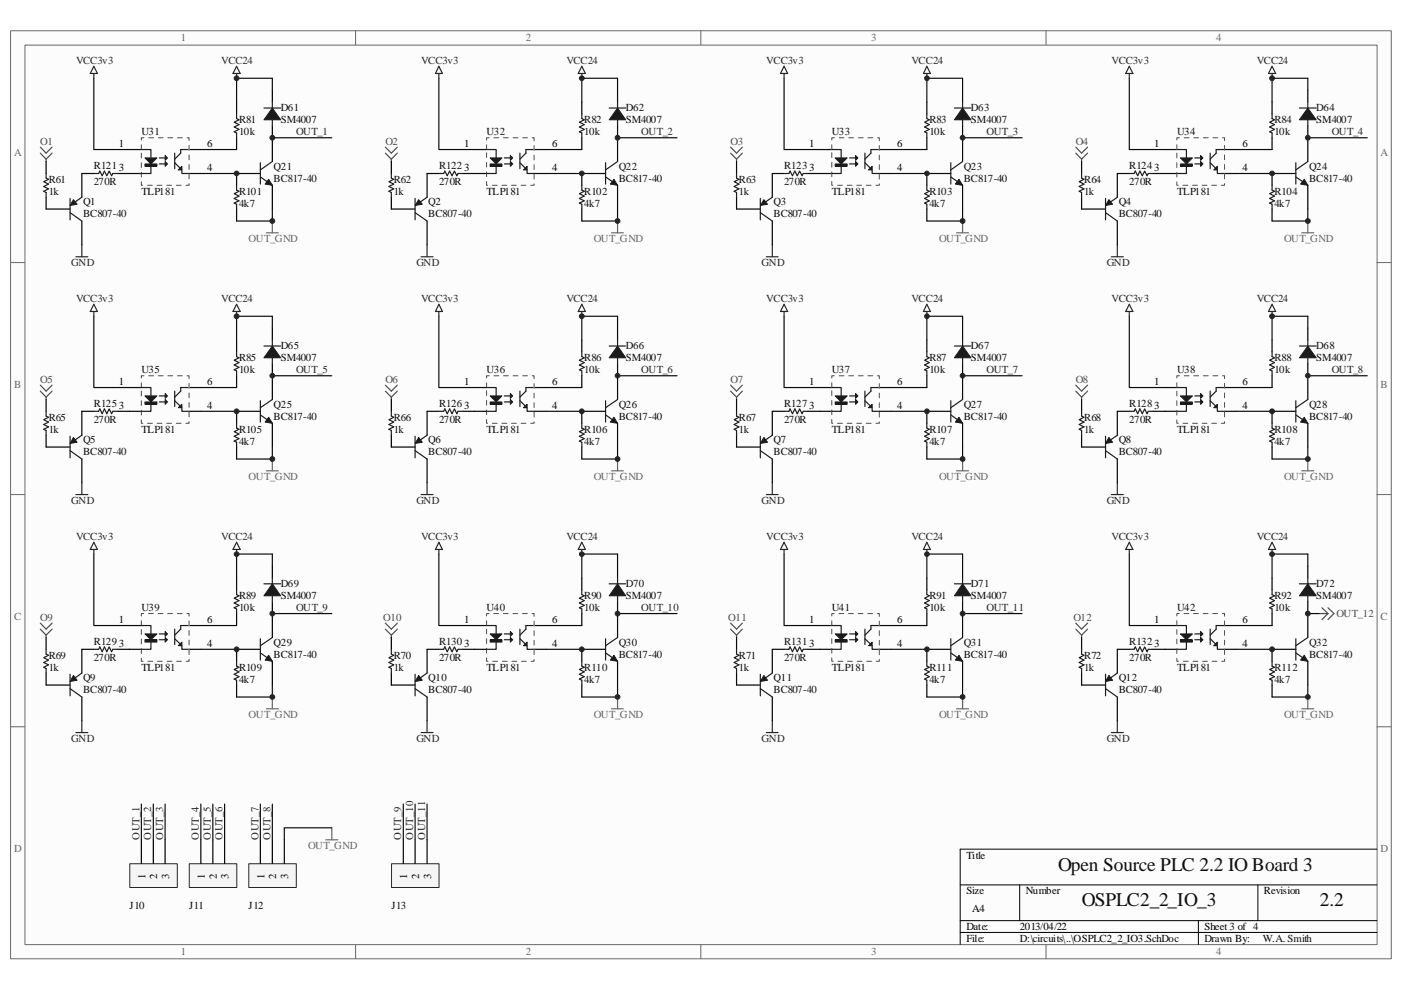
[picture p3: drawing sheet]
<svg xmlns="http://www.w3.org/2000/svg" width="297mm" height="210mm" viewBox="0 0 297 210" stroke-linecap="round" stroke-linejoin="round" font-family="sans-serif">
<defs><g id="words">
<g font-size="4.1" fill="#0e0e0e">
<text x="224.3" y="184.7">Open Source PLC 2.2 IO Board 3</text>
<text x="229.4" y="192.2">OSPLC2_2_IO_3</text>
<text x="279.8" y="192.2">2.2</text>
</g>
<g font-size="2.3" fill="#696969">
<text x="38.3" y="8.8">1</text>
<text x="111.5" y="8.8">2</text>
<text x="184.7" y="8.8">3</text>
<text x="257.8" y="8.8">4</text>
<text x="3" y="33">A</text>
<text x="292.7" y="33">A</text>
<text x="3" y="82.2">B</text>
<text x="292.7" y="82.2">B</text>
<text x="3" y="131.4">C</text>
<text x="292.7" y="131.4">C</text>
<text x="3" y="180.6">D</text>
<text x="292.7" y="180.6">D</text>
<text x="38.3" y="202.5">1</text>
<text x="111.5" y="202.5">2</text>
<text x="184.7" y="202.5">3</text>
<text x="257.8" y="202.5">4</text>
</g>
<g font-size="2.3" fill="#262626">
<text x="16.1" y="13.5">VCC3v3</text>
<text x="46.9" y="13.5">VCC24</text>
<text x="89.3" y="13.5">VCC3v3</text>
<text x="120.1" y="13.5">VCC24</text>
<text x="162.5" y="13.5">VCC3v3</text>
<text x="193.2" y="13.5">VCC24</text>
<text x="235.7" y="13.5">VCC3v3</text>
<text x="266.4" y="13.5">VCC24</text>
<text x="62.8" y="28.7">OUT_1</text>
<text x="136" y="28.7">OUT_2</text>
<text x="209.2" y="28.7">OUT_3</text>
<text x="282.4" y="28.7">OUT_4</text>
<text x="15.1" y="56.4">GND</text>
<text x="88.3" y="56.4">GND</text>
<text x="161.5" y="56.4">GND</text>
<text x="234.7" y="56.4">GND</text>
<text x="16.1" y="64">VCC3v3</text>
<text x="46.9" y="64">VCC24</text>
<text x="89.3" y="64">VCC3v3</text>
<text x="120.1" y="64">VCC24</text>
<text x="162.5" y="64">VCC3v3</text>
<text x="193.2" y="64">VCC24</text>
<text x="235.7" y="64">VCC3v3</text>
<text x="266.4" y="64">VCC24</text>
<text x="62.8" y="79.1">OUT_5</text>
<text x="136" y="79.1">OUT_6</text>
<text x="209.2" y="79.1">OUT_7</text>
<text x="282.4" y="79.1">OUT_8</text>
<text x="15.1" y="106.9">GND</text>
<text x="88.3" y="106.9">GND</text>
<text x="161.5" y="106.9">GND</text>
<text x="234.7" y="106.9">GND</text>
<text x="16.1" y="114.5">VCC3v3</text>
<text x="46.9" y="114.5">VCC24</text>
<text x="89.3" y="114.5">VCC3v3</text>
<text x="120.1" y="114.5">VCC24</text>
<text x="162.5" y="114.5">VCC3v3</text>
<text x="193.2" y="114.5">VCC24</text>
<text x="235.7" y="114.5">VCC3v3</text>
<text x="266.4" y="114.5">VCC24</text>
<text x="62.8" y="129.6">OUT_9</text>
<text x="136" y="129.6">OUT_10</text>
<text x="209.2" y="129.6">OUT_11</text>
<text x="15.1" y="157.4">GND</text>
<text x="88.3" y="157.4">GND</text>
<text x="161.5" y="157.4">GND</text>
<text x="234.7" y="157.4">GND</text>
<text x="29.5" y="178.1" transform="rotate(-90 29.5 178.1)">OUT_1</text>
<text x="32.1" y="178.1" transform="rotate(-90 32.1 178.1)">OUT_2</text>
<text x="34.6" y="178.1" transform="rotate(-90 34.6 178.1)">OUT_3</text>
<text x="42.2" y="178.1" transform="rotate(-90 42.2 178.1)">OUT_4</text>
<text x="44.7" y="178.1" transform="rotate(-90 44.7 178.1)">OUT_5</text>
<text x="47.2" y="178.1" transform="rotate(-90 47.2 178.1)">OUT_6</text>
<text x="54.8" y="178.1" transform="rotate(-90 54.8 178.1)">OUT_7</text>
<text x="57.3" y="178.1" transform="rotate(-90 57.3 178.1)">OUT_8</text>
<text x="85.1" y="178.1" transform="rotate(-90 85.1 178.1)">OUT_9</text>
<text x="87.6" y="178.1" transform="rotate(-90 87.6 178.1)">OUT_10</text>
<text x="90.1" y="178.1" transform="rotate(-90 90.1 178.1)">OUT_11</text>
</g>
<g font-size="2.3" fill="#0e0e0e">
<text x="59.5" y="23.6">D61</text>
<text x="132.7" y="23.6">D62</text>
<text x="205.9" y="23.6">D63</text>
<text x="279.1" y="23.6">D64</text>
<text x="30" y="28.7">U31</text>
<text x="50.7" y="28.7">10k</text>
<text x="50.7" y="26.2">R81</text>
<text x="59.5" y="26.2">SM4007</text>
<text x="103.2" y="28.7">U32</text>
<text x="123.9" y="28.7">10k</text>
<text x="123.9" y="26.2">R82</text>
<text x="132.7" y="26.2">SM4007</text>
<text x="176.4" y="28.7">U33</text>
<text x="197.1" y="28.7">10k</text>
<text x="197.1" y="26.2">R83</text>
<text x="205.9" y="26.2">SM4007</text>
<text x="249.6" y="28.7">U34</text>
<text x="270.3" y="28.7">10k</text>
<text x="270.3" y="26.2">R84</text>
<text x="279.1" y="26.2">SM4007</text>
<text x="19.9" y="35.7">R1213</text>
<text x="58" y="36">Q21</text>
<text x="93.1" y="35.7">R1223</text>
<text x="131.2" y="36">Q22</text>
<text x="166.3" y="35.7">R1233</text>
<text x="204.4" y="36">Q23</text>
<text x="239.4" y="35.7">R1243</text>
<text x="277.5" y="36">Q24</text>
<text x="10.3" y="41.3">1k</text>
<text x="10.3" y="38.8">R61</text>
<text x="19.9" y="39.3">270R</text>
<text x="30" y="41.3">TLP181</text>
<text x="50.7" y="41.3">R101</text>
<text x="58" y="38.5">BC817-40</text>
<text x="83.5" y="41.3">1k</text>
<text x="83.5" y="38.8">R62</text>
<text x="93.1" y="39.3">270R</text>
<text x="103.2" y="41.3">TLP181</text>
<text x="123.9" y="41.3">R102</text>
<text x="131.2" y="38.5">BC817-40</text>
<text x="156.7" y="41.3">1k</text>
<text x="156.7" y="38.8">R63</text>
<text x="166.3" y="39.3">270R</text>
<text x="176.4" y="41.3">TLP181</text>
<text x="197.1" y="41.3">R103</text>
<text x="204.4" y="38.5">BC817-40</text>
<text x="229.9" y="41.3">1k</text>
<text x="229.9" y="38.8">R64</text>
<text x="239.4" y="39.3">270R</text>
<text x="249.6" y="41.3">TLP181</text>
<text x="270.3" y="41.3">R104</text>
<text x="277.5" y="38.5">BC817-40</text>
<text x="17.6" y="46.1">BC807-40</text>
<text x="17.6" y="43.6">Q1</text>
<text x="50.7" y="43.8">4k7</text>
<text x="90.8" y="46.1">BC807-40</text>
<text x="90.8" y="43.6">Q2</text>
<text x="123.9" y="43.8">4k7</text>
<text x="164" y="46.1">BC807-40</text>
<text x="164" y="43.6">Q3</text>
<text x="197.1" y="43.8">4k7</text>
<text x="237.2" y="46.1">BC807-40</text>
<text x="237.2" y="43.6">Q4</text>
<text x="270.3" y="43.8">4k7</text>
<text x="50.7" y="76.6">R85</text>
<text x="59.5" y="76.6">SM4007</text>
<text x="59.5" y="74.1">D65</text>
<text x="123.9" y="76.6">R86</text>
<text x="132.7" y="76.6">SM4007</text>
<text x="132.7" y="74.1">D66</text>
<text x="197.1" y="76.6">R87</text>
<text x="205.9" y="76.6">SM4007</text>
<text x="205.9" y="74.1">D67</text>
<text x="270.3" y="76.6">R88</text>
<text x="279.1" y="76.6">SM4007</text>
<text x="279.1" y="74.1">D68</text>
<text x="30" y="79.1">U35</text>
<text x="50.7" y="79.1">10k</text>
<text x="103.2" y="79.1">U36</text>
<text x="123.9" y="79.1">10k</text>
<text x="176.4" y="79.1">U37</text>
<text x="197.1" y="79.1">10k</text>
<text x="249.6" y="79.1">U38</text>
<text x="270.3" y="79.1">10k</text>
<text x="10.3" y="89.2">R65</text>
<text x="19.9" y="89.7">270R</text>
<text x="19.9" y="86.2">R1253</text>
<text x="58" y="89">BC817-40</text>
<text x="58" y="86.4">Q25</text>
<text x="83.5" y="89.2">R66</text>
<text x="93.1" y="89.7">270R</text>
<text x="93.1" y="86.2">R1263</text>
<text x="131.2" y="89">BC817-40</text>
<text x="131.2" y="86.4">Q26</text>
<text x="156.7" y="89.2">R67</text>
<text x="166.3" y="89.7">270R</text>
<text x="166.3" y="86.2">R1273</text>
<text x="204.4" y="89">BC817-40</text>
<text x="204.4" y="86.4">Q27</text>
<text x="229.9" y="89.2">R68</text>
<text x="239.4" y="89.7">270R</text>
<text x="239.4" y="86.2">R1283</text>
<text x="277.5" y="89">BC817-40</text>
<text x="277.5" y="86.4">Q28</text>
<text x="10.3" y="91.7">1k</text>
<text x="17.6" y="94">Q5</text>
<text x="30" y="91.7">TLP181</text>
<text x="50.7" y="94.3">4k7</text>
<text x="50.7" y="91.7">R105</text>
<text x="83.5" y="91.7">1k</text>
<text x="90.8" y="94">Q6</text>
<text x="103.2" y="91.7">TLP181</text>
<text x="123.9" y="94.3">4k7</text>
<text x="123.9" y="91.7">R106</text>
<text x="156.7" y="91.7">1k</text>
<text x="164" y="94">Q7</text>
<text x="176.4" y="91.7">TLP181</text>
<text x="197.1" y="94.3">4k7</text>
<text x="197.1" y="91.7">R107</text>
<text x="229.9" y="91.7">1k</text>
<text x="237.2" y="94">Q8</text>
<text x="249.6" y="91.7">TLP181</text>
<text x="270.3" y="94.3">4k7</text>
<text x="270.3" y="91.7">R108</text>
<text x="17.6" y="96.6">BC807-40</text>
<text x="90.8" y="96.6">BC807-40</text>
<text x="164" y="96.6">BC807-40</text>
<text x="237.2" y="96.6">BC807-40</text>
<text x="59.5" y="124.5">D69</text>
<text x="132.7" y="124.5">D70</text>
<text x="205.9" y="124.5">D71</text>
<text x="279.1" y="124.5">D72</text>
<text x="30" y="129.6">U39</text>
<text x="50.7" y="129.6">10k</text>
<text x="50.7" y="127.1">R89</text>
<text x="59.5" y="127.1">SM4007</text>
<text x="103.2" y="129.6">U40</text>
<text x="123.9" y="129.6">10k</text>
<text x="123.9" y="127.1">R90</text>
<text x="132.7" y="127.1">SM4007</text>
<text x="176.4" y="129.6">U41</text>
<text x="197.1" y="129.6">10k</text>
<text x="197.1" y="127.1">R91</text>
<text x="205.9" y="127.1">SM4007</text>
<text x="249.6" y="129.6">U42</text>
<text x="270.3" y="129.6">10k</text>
<text x="270.3" y="127.1">R92</text>
<text x="279.1" y="127.1">SM4007</text>
<text x="19.9" y="136.7">R1293</text>
<text x="58" y="136.9">Q29</text>
<text x="93.1" y="136.7">R1303</text>
<text x="131.2" y="136.9">Q30</text>
<text x="166.3" y="136.7">R1313</text>
<text x="204.4" y="136.9">Q31</text>
<text x="239.4" y="136.7">R1323</text>
<text x="277.5" y="136.9">Q32</text>
<text x="10.3" y="142.2">1k</text>
<text x="10.3" y="139.7">R69</text>
<text x="19.9" y="140.2">270R</text>
<text x="30" y="142.2">TLP181</text>
<text x="50.7" y="142.2">R109</text>
<text x="58" y="139.4">BC817-40</text>
<text x="83.5" y="142.2">1k</text>
<text x="83.5" y="139.7">R70</text>
<text x="93.1" y="140.2">270R</text>
<text x="103.2" y="142.2">TLP181</text>
<text x="123.9" y="142.2">R110</text>
<text x="131.2" y="139.4">BC817-40</text>
<text x="156.7" y="142.2">1k</text>
<text x="156.7" y="139.7">R71</text>
<text x="166.3" y="140.2">270R</text>
<text x="176.4" y="142.2">TLP181</text>
<text x="197.1" y="142.2">R111</text>
<text x="204.4" y="139.4">BC817-40</text>
<text x="229.9" y="142.2">1k</text>
<text x="229.9" y="139.7">R72</text>
<text x="239.4" y="140.2">270R</text>
<text x="249.6" y="142.2">TLP181</text>
<text x="270.3" y="142.2">R112</text>
<text x="277.5" y="139.4">BC817-40</text>
<text x="17.6" y="147">BC807-40</text>
<text x="17.6" y="144.5">Q9</text>
<text x="50.7" y="144.7">4k7</text>
<text x="90.8" y="147">BC807-40</text>
<text x="90.8" y="144.5">Q10</text>
<text x="123.9" y="144.7">4k7</text>
<text x="164" y="147">BC807-40</text>
<text x="164" y="144.5">Q11</text>
<text x="197.1" y="144.7">4k7</text>
<text x="237.2" y="147">BC807-40</text>
<text x="237.2" y="144.5">Q12</text>
<text x="270.3" y="144.7">4k7</text>
<text x="27.5" y="192.7">J10</text>
<text x="40.1" y="192.7">J11</text>
<text x="52.7" y="192.7">J12</text>
<text x="83" y="192.7">J13</text>
<text x="267.7" y="199.7">W.A. Smith</text>
</g>
<g font-size="2.3" fill="#4c4c4c">
<text x="8.5" y="30.7">O1</text>
<text x="81.7" y="30.7">O2</text>
<text x="154.9" y="30.7">O3</text>
<text x="228.1" y="30.7">O4</text>
<text x="8.5" y="81.2">O5</text>
<text x="81.7" y="81.2">O6</text>
<text x="154.9" y="81.2">O7</text>
<text x="228.1" y="81.2">O8</text>
<text x="8.5" y="131.6">O9</text>
<text x="81.2" y="131.6">O10</text>
<text x="154.4" y="131.6">O11</text>
<text x="227.6" y="131.6">O12</text>
<text x="283.3" y="130.9">OUT_12</text>
</g>
<g font-size="2.3">
<text x="25.2" y="31.2">1</text>
<text x="43.9" y="31.2">6</text>
<text x="98.4" y="31.2">1</text>
<text x="117" y="31.2">6</text>
<text x="171.6" y="31.2">1</text>
<text x="190.2" y="31.2">6</text>
<text x="244.7" y="31.2">1</text>
<text x="263.4" y="31.2">6</text>
<text x="43.9" y="36.2">4</text>
<text x="117" y="36.2">4</text>
<text x="190.2" y="36.2">4</text>
<text x="263.4" y="36.2">4</text>
<text x="25.2" y="81.7">1</text>
<text x="43.9" y="81.7">6</text>
<text x="98.4" y="81.7">1</text>
<text x="117" y="81.7">6</text>
<text x="171.6" y="81.7">1</text>
<text x="190.2" y="81.7">6</text>
<text x="244.7" y="81.7">1</text>
<text x="263.4" y="81.7">6</text>
<text x="43.9" y="86.7">4</text>
<text x="117" y="86.7">4</text>
<text x="190.2" y="86.7">4</text>
<text x="263.4" y="86.7">4</text>
<text x="25.2" y="132.1">1</text>
<text x="43.9" y="137.2">4</text>
<text x="43.9" y="132.1">6</text>
<text x="98.4" y="132.1">1</text>
<text x="117" y="137.2">4</text>
<text x="117" y="132.1">6</text>
<text x="171.6" y="132.1">1</text>
<text x="190.2" y="137.2">4</text>
<text x="190.2" y="132.1">6</text>
<text x="244.7" y="132.1">1</text>
<text x="263.4" y="137.2">4</text>
<text x="263.4" y="132.1">6</text>
<text x="204.9" y="182.1">Title</text>
<text x="30.8" y="186.4" transform="rotate(-90 30.8 186.4)">1</text>
<text x="33.4" y="186.4" transform="rotate(-90 33.4 186.4)">2</text>
<text x="35.9" y="186.4" transform="rotate(-90 35.9 186.4)">3</text>
<text x="43.4" y="186.4" transform="rotate(-90 43.4 186.4)">1</text>
<text x="46" y="186.4" transform="rotate(-90 46 186.4)">2</text>
<text x="48.5" y="186.4" transform="rotate(-90 48.5 186.4)">3</text>
<text x="56" y="186.4" transform="rotate(-90 56 186.4)">1</text>
<text x="58.6" y="186.4" transform="rotate(-90 58.6 186.4)">2</text>
<text x="61.1" y="186.4" transform="rotate(-90 61.1 186.4)">3</text>
<text x="86.3" y="186.4" transform="rotate(-90 86.3 186.4)">1</text>
<text x="88.9" y="186.4" transform="rotate(-90 88.9 186.4)">2</text>
<text x="91.4" y="186.4" transform="rotate(-90 91.4 186.4)">3</text>
<text x="204.9" y="189.7">Size</text>
<text x="217.5" y="189.7">Number</text>
<text x="268" y="189.7">Revision</text>
<text x="204.9" y="197.2">Date:</text>
<text x="206.1" y="193.4">A4</text>
<text x="216.2" y="197.2">2013/04/22</text>
<text x="255.4" y="197.2">Sheet3 of 4</text>
<text x="204.9" y="199.7">File:</text>
<text x="216.2" y="199.7">D:\circuits\..\OSPLC2_2_IO3.SchDoc</text>
<text x="255.4" y="199.7">Drawn By:</text>
</g>
<g font-size="2.3" fill="#686868">
<text x="52.7" y="51.4">OUT_GND</text>
<text x="125.9" y="51.4">OUT_GND</text>
<text x="199.1" y="51.4">OUT_GND</text>
<text x="272.2" y="51.4">OUT_GND</text>
<text x="52.7" y="101.9">OUT_GND</text>
<text x="125.9" y="101.9">OUT_GND</text>
<text x="199.1" y="101.9">OUT_GND</text>
<text x="272.2" y="101.9">OUT_GND</text>
<text x="52.7" y="152.3">OUT_GND</text>
<text x="125.9" y="152.3">OUT_GND</text>
<text x="199.1" y="152.3">OUT_GND</text>
<text x="272.2" y="152.3">OUT_GND</text>
<text x="65.3" y="180">OUT_GND</text>
</g>
</g></defs>
<path d="M2.3 6.6h292.7v196.7h-292.7z" fill="#fcfcfc"/>
<path d="M2.2 6.5h292.8v196.8h-292.8z" fill="none" stroke="#6a6a6a" stroke-width=".21"/>
<path d="M5.3 9.6h286.7v190.7h-286.7z" fill="#fcfcfc"/>
<g fill="none" stroke="#6a6a6a" stroke-width=".21">
<path d="M5.3 9.6h286.7v190.7h-286.7zM75.4 6.5v3M148.6 6.5v3M221.8 6.5v3M2.2 55.7h3M291.9 55.7h3M2.2 104.9h3M291.9 104.9h3M2.2 154.1h3M291.9 154.1h3M75.4 200.2v3.1M148.6 200.2v3.1"/>
<path d="M221.8 200.2v3.1"/>
</g>
<path d="M203.6 187.6h88.3M203.6 195.2h88.3M203.6 197.7h88.3M216.2 187.6v7.6M254.1 195.2v5M266.7 187.6v7.6M291.9 180h-88.3v20.2" fill="none" stroke="#000" stroke-width=".21"/>
<path d="M50.2 36.8h5M57.7 29.2v5M57.7 39.3v5" fill="none" stroke="#000" stroke-width=".25"/>
<path d="M55.2 37.5l2.5 1.8M55.2 34.5v4.5M57.7 34.2l-2.5 1.8" fill="none" stroke="#1c1c1c" stroke-width=".25"/>
<path d="M57 38l.7 1.3-1.5-.3z" fill="#1c1c1c"/>
<path d="M57 38l.7 1.3-1.5-.3z" fill="none" stroke="#1c1c1c" stroke-width=".21"/>
<path d="M27.5 31.7h2.5M27.5 36.8h2.5M40.1 31.7h2.5M40.1 36.8h2.5" fill="none" stroke="#000" stroke-width=".25"/>
<path d="M30.7 33.5h2.6l-1.3 1.3z" fill="#1c1c1c"/>
<path d="M30.7 33.5h2.6l-1.3 1.3z" fill="none" stroke="#1c1c1c" stroke-width=".21"/>
<path d="M30.7 34.8h2.6v.5h-2.6z" fill-rule="evenodd" fill="#1c1c1c"/>
<path d="M30.7 34.8h2.6v.5h-2.6z" fill="none" stroke="#1c1c1c" stroke-width=".21"/>
<path d="M33.8 33.5h1.2M33.8 34.8h1.2" fill="none" stroke="#1c1c1c" stroke-width=".25"/>
<path d="M35 33l.5 .5-.5 .5z" fill="#1c1c1c"/>
<path d="M35 33l.5 .5-.5 .5z" fill="none" stroke="#1c1c1c" stroke-width=".21"/>
<path d="M35 34.2l.5 .6-.5 .5z" fill="#1c1c1c"/>
<path d="M35 34.2l.5 .6-.5 .5z" fill="none" stroke="#1c1c1c" stroke-width=".21"/>
<path d="M37 32.5v3.3M37 34.5l1.3 1.3M38.3 32.5l-1.3 1.2" fill="none" stroke="#1c1c1c" stroke-width=".25"/>
<path d="M37.8 36l.8-.7v.7z" fill="#1c1c1c"/>
<path d="M37.8 36l.8-.7v.7z" fill="none" stroke="#1c1c1c" stroke-width=".21"/>
<path d="M19.9 36.8h1l.3-.5 .5 1 .4-1 .5 1 .6-1 .5 1 .2-.5h1M30 31.7h2v1.8M32 35.3v1.5h-2M38.6 36v.8h1.5M40.1 31.7h-1.8v.8M50.2 24.2v.9l.5 .3-1 .5 1 .5-1 .5 1 .5-1 .5 .5 .3v1M50.2 39.3v1l.5 .3-1 .5 1 .5-1 .5 1 .5-1 .5 .5 .2v1" fill="none" stroke="#1c1c1c" stroke-width=".25"/>
<path d="M30 31.7v-2.5h10.1v10.1h-10.1v-7.6" fill="none" stroke="#fcfcfc" stroke-width=".21" stroke-dasharray="1 1 1 1 1 1 1 1"/>
<path d="M30 31.7v-2.5h10.1v10.1h-10.1v-7.6" fill="none" stroke="#4c4c4c" stroke-width=".21" stroke-dasharray="1 1 1 1 1 1 1 1"/>
<path d="M19.9 16.6v15.1h7.6M57.7 19.1v-2.5h-7.5v5M42.6 36.8h7.6M42.6 31.7h7.6M57.7 29.2h12.7M57.7 44.3v2.6h-7.5" fill="none" stroke="#0e0e0e" stroke-width=".25"/>
<path d="M19.9 14.1l.8 1.5h-1.6zM19.9 15.6v1M50.2 14.1l.7 1.5h-1.5zM50.2 15.6v1" fill="none" stroke="#262626" stroke-width=".25"/>
<path d="M56.5 49.4h2.5M57.7 46.9v2.5" fill="none" stroke="#686868" stroke-width=".25"/>
<path d="M17.4 36.8h2.5M24.9 36.8h2.6M50.2 21.6v2.6M50.2 29.2v2.5M50.2 36.8v2.5M50.2 44.3v2.6" fill="none" stroke="#000" stroke-width=".25"/>
<path d="M27.6 183.2h10v5h-10z" fill="#f5f5f5"/>
<path d="M27.5 183.1h10.1v5.1h-10.1z" fill="none" stroke="#262626" stroke-width=".21"/>
<path d="M30 178.1v5M32.5 178.1v5M35 178.1v5" fill="none" stroke="#000" stroke-width=".25"/>
<path d="M40.2 183.2h10v5h-10z" fill="#f5f5f5"/>
<path d="M40.1 183.1h10.1v5.1h-10.1z" fill="none" stroke="#262626" stroke-width=".21"/>
<path d="M42.6 178.1v5M45.1 178.1v5M47.6 178.1v5" fill="none" stroke="#000" stroke-width=".25"/>
<path d="M52.8 183.2h10v5h-10z" fill="#f5f5f5"/>
<path d="M52.7 183.1h10.1v5.1h-10.1z" fill="none" stroke="#262626" stroke-width=".21"/>
<path d="M57.7 19.1v2.5M57.7 26.7v2.5M55.2 178.1v5M57.7 178.1v5M60.3 178.1v5" fill="none" stroke="#000" stroke-width=".25"/>
<path d="M69.1 178.1h2.5M70.4 175.5v2.6" fill="none" stroke="#686868" stroke-width=".25"/>
<path d="M30 170.5v7.6M32.5 170.5v7.6M35 170.5v7.6M42.6 170.5v7.6M45.1 170.5v7.6M47.6 170.5v7.6M55.2 170.5v7.6M57.7 170.5v7.6M70.4 175.5h-10.1v2.6" fill="none" stroke="#0e0e0e" stroke-width=".25"/>
<path d="M16.1 54.4h2.5M17.4 51.9v2.5" fill="none" stroke="#262626" stroke-width=".25"/>
<path d="M56 22.9h3.5" fill="none" stroke="#1c1c1c" stroke-width=".25"/>
<path d="M57.7 22.9l1.8 2.5h-3.5z" fill="#1c1c1c"/>
<path d="M57.7 22.9l1.8 2.5h-3.5z" fill="none" stroke="#1c1c1c" stroke-width=".21"/>
<path d="M57.7 21.6v1.3M57.7 25.4v1.3M14.9 42.1v4.5M14.9 45.1l2.5 1.8M17.4 41.8l-1.8 1.3" fill="none" stroke="#1c1c1c" stroke-width=".25"/>
<path d="M17.4 36.8v5M9.8 44.3h5.1M17.4 46.9v5" fill="none" stroke="#000" stroke-width=".25"/>
<path d="M15.6 42.3l.7 1-1.4 .3z" fill="#1c1c1c"/>
<path d="M15.6 42.3l.7 1-1.4 .3z" fill="none" stroke="#1c1c1c" stroke-width=".21"/>
<circle cx="57.7" cy="46.9" r=".51" fill="#262626"/>
<circle cx="57.7" cy="46.9" r=".51" fill="none" stroke="#262626" stroke-width=".21"/>
<circle cx="50.2" cy="16.6" r=".51" fill="#262626"/>
<circle cx="50.2" cy="16.6" r=".51" fill="none" stroke="#262626" stroke-width=".21"/>
<path d="M123.4 36.8h5M130.9 29.2v5M130.9 39.3v5" fill="none" stroke="#000" stroke-width=".25"/>
<path d="M128.4 37.5l2.5 1.8M128.4 34.5v4.5M130.9 34.2l-2.5 1.8" fill="none" stroke="#1c1c1c" stroke-width=".25"/>
<path d="M130.2 38l.7 1.3-1.5-.3z" fill="#1c1c1c"/>
<path d="M130.2 38l.7 1.3-1.5-.3z" fill="none" stroke="#1c1c1c" stroke-width=".21"/>
<path d="M100.6 31.7h2.6M100.6 36.8h2.6M113.2 31.7h2.6M113.2 36.8h2.6" fill="none" stroke="#000" stroke-width=".25"/>
<path d="M103.9 33.5h2.5l-1.2 1.3z" fill="#1c1c1c"/>
<path d="M103.9 33.5h2.5l-1.2 1.3z" fill="none" stroke="#1c1c1c" stroke-width=".21"/>
<path d="M103.9 34.8h2.5v.5h-2.5z" fill-rule="evenodd" fill="#1c1c1c"/>
<path d="M103.9 34.8h2.5v.5h-2.5z" fill="none" stroke="#1c1c1c" stroke-width=".21"/>
<path d="M106.9 33.5h1.3M106.9 34.8h1.3" fill="none" stroke="#1c1c1c" stroke-width=".25"/>
<path d="M108.2 33l.5 .5-.5 .5z" fill="#1c1c1c"/>
<path d="M108.2 33l.5 .5-.5 .5z" fill="none" stroke="#1c1c1c" stroke-width=".21"/>
<path d="M108.2 34.2l.5 .6-.5 .5z" fill="#1c1c1c"/>
<path d="M108.2 34.2l.5 .6-.5 .5z" fill="none" stroke="#1c1c1c" stroke-width=".21"/>
<path d="M110.2 32.5v3.3M110.2 34.5l1.3 1.3M111.5 32.5l-1.3 1.2" fill="none" stroke="#1c1c1c" stroke-width=".25"/>
<path d="M111 36l.8-.7v.7z" fill="#1c1c1c"/>
<path d="M111 36l.8-.7v.7z" fill="none" stroke="#1c1c1c" stroke-width=".21"/>
<path d="M93 36.8h1.1l.2-.5 .5 1 .5-1 .5 1 .5-1 .6 1 .2-.5h1M103.2 31.7h2v1.8M105.2 35.3v1.5h-2M111.8 36v.8h1.4M113.2 31.7h-1.7v.8M123.4 24.2v.9l.5 .3-1.1 .5 1.1 .5-1.1 .5 1.1 .5-1.1 .5 .6 .3v1M123.4 39.3v1l.5 .3-1.1 .5 1.1 .5-1.1 .5 1.1 .5-1.1 .5 .6 .2v1M129.2 22.9h3.5" fill="none" stroke="#1c1c1c" stroke-width=".25"/>
<path d="M103.2 31.7v-2.5h10v10.1h-10v-7.6" fill="none" stroke="#fcfcfc" stroke-width=".21" stroke-dasharray="1 1 1 1 1 1 1 1"/>
<path d="M103.2 31.7v-2.5h10v10.1h-10v-7.6" fill="none" stroke="#4c4c4c" stroke-width=".21" stroke-dasharray="1 1 1 1 1 1 1 1"/>
<path d="M93 16.6v15.1h7.6M130.9 19.1v-2.5h-7.5v5M115.8 36.8h7.6M115.8 31.7h7.6M130.9 29.2h12.6M130.9 44.3v2.6h-7.5" fill="none" stroke="#0e0e0e" stroke-width=".25"/>
<path d="M93 14.1l.8 1.5h-1.5zM93 15.6v1M123.4 14.1l.7 1.5h-1.5zM123.4 15.6v1M89.3 54.4h2.5M90.5 51.9v2.5" fill="none" stroke="#262626" stroke-width=".25"/>
<path d="M129.7 49.4h2.5M130.9 46.9v2.5" fill="none" stroke="#686868" stroke-width=".25"/>
<path d="M130.9 19.1v2.5M90.5 36.8h2.5M98.1 36.8h2.5M123.4 21.6v2.6M123.4 29.2v2.5M123.4 36.8v2.5M130.9 26.7v2.5M123.4 44.3v2.6" fill="none" stroke="#000" stroke-width=".25"/>
<path d="M130.9 22.9l1.8 2.5h-3.5z" fill="#1c1c1c"/>
<path d="M130.9 22.9l1.8 2.5h-3.5z" fill="none" stroke="#1c1c1c" stroke-width=".21"/>
<path d="M130.9 21.6v1.3M130.9 25.4v1.3M88 42.1v4.5M88 45.1l2.5 1.8M90.5 41.8l-1.7 1.3" fill="none" stroke="#1c1c1c" stroke-width=".25"/>
<path d="M90.5 36.8v5M83 44.3h5M90.5 46.9v5" fill="none" stroke="#000" stroke-width=".25"/>
<path d="M88.8 42.3l.7 1-1.5 .3z" fill="#1c1c1c"/>
<path d="M88.8 42.3l.7 1-1.5 .3z" fill="none" stroke="#1c1c1c" stroke-width=".21"/>
<path d="M196.5 36.8h5.1M204.1 29.2v5M204.1 39.3v5" fill="none" stroke="#000" stroke-width=".25"/>
<path d="M201.6 37.5l2.5 1.8M201.6 34.5v4.5M204.1 34.2l-2.5 1.8" fill="none" stroke="#1c1c1c" stroke-width=".25"/>
<path d="M203.3 38l.8 1.3-1.5-.3z" fill="#1c1c1c"/>
<path d="M203.3 38l.8 1.3-1.5-.3z" fill="none" stroke="#1c1c1c" stroke-width=".21"/>
<path d="M173.8 31.7h2.6M173.8 36.8h2.6M186.4 31.7h2.6M186.4 36.8h2.6" fill="none" stroke="#000" stroke-width=".25"/>
<path d="M177.1 33.5h2.5l-1.3 1.3z" fill="#1c1c1c"/>
<path d="M177.1 33.5h2.5l-1.3 1.3z" fill="none" stroke="#1c1c1c" stroke-width=".21"/>
<path d="M177.1 34.8h2.5v.5h-2.5z" fill-rule="evenodd" fill="#1c1c1c"/>
<path d="M177.1 34.8h2.5v.5h-2.5z" fill="none" stroke="#1c1c1c" stroke-width=".21"/>
<path d="M180.1 33.5h1.3M180.1 34.8h1.3" fill="none" stroke="#1c1c1c" stroke-width=".25"/>
<path d="M181.4 33l.5 .5-.5 .5z" fill="#1c1c1c"/>
<path d="M181.4 33l.5 .5-.5 .5z" fill="none" stroke="#1c1c1c" stroke-width=".21"/>
<path d="M181.4 34.2l.5 .6-.5 .5z" fill="#1c1c1c"/>
<path d="M181.4 34.2l.5 .6-.5 .5z" fill="none" stroke="#1c1c1c" stroke-width=".21"/>
<path d="M183.4 32.5v3.3M183.4 34.5l1.3 1.3M184.7 32.5l-1.3 1.2" fill="none" stroke="#1c1c1c" stroke-width=".25"/>
<path d="M184.1 36l.8-.7v.7z" fill="#1c1c1c"/>
<path d="M184.1 36l.8-.7v.7z" fill="none" stroke="#1c1c1c" stroke-width=".21"/>
<path d="M166.2 36.8h1.1l.2-.5 .5 1 .5-1 .5 1 .5-1 .5 1 .3-.5h1M176.4 31.7h1.9v1.8M178.3 35.3v1.5h-1.9M184.9 36v.8h1.5M186.4 31.7h-1.7v.8M196.5 24.2v.9l.5 .3-1 .5 1 .5-1 .5 1 .5-1 .5 .5 .3v1M196.5 39.3v1l.5 .3-1 .5 1 .5-1 .5 1 .5-1 .5 .5 .2v1M202.3 22.9h3.6" fill="none" stroke="#1c1c1c" stroke-width=".25"/>
<path d="M176.4 31.7v-2.5h10v10.1h-10v-7.6" fill="none" stroke="#fcfcfc" stroke-width=".21" stroke-dasharray="1 1 1 1 1 1 1 1"/>
<path d="M176.4 31.7v-2.5h10v10.1h-10v-7.6" fill="none" stroke="#4c4c4c" stroke-width=".21" stroke-dasharray="1 1 1 1 1 1 1 1"/>
<path d="M166.2 16.6v15.1h7.6M204.1 19.1v-2.5h-7.6v5M189 36.8h7.5M189 31.7h7.5M204.1 29.2h12.6M204.1 44.3v2.6h-7.6" fill="none" stroke="#0e0e0e" stroke-width=".25"/>
<path d="M166.2 14.1l.8 1.5h-1.5zM166.2 15.6v1M196.5 14.1l.8 1.5h-1.5zM196.5 15.6v1M162.5 54.4h2.5M163.7 51.9v2.5" fill="none" stroke="#262626" stroke-width=".25"/>
<path d="M202.8 49.4h2.6M204.1 46.9v2.5" fill="none" stroke="#686868" stroke-width=".25"/>
<path d="M204.1 19.1v2.5M163.7 36.8h2.5M171.3 36.8h2.5M196.5 21.6v2.6M196.5 29.2v2.5M196.5 36.8v2.5M204.1 26.7v2.5M196.5 44.3v2.6" fill="none" stroke="#000" stroke-width=".25"/>
<path d="M204.1 22.9l1.8 2.5h-3.6z" fill="#1c1c1c"/>
<path d="M204.1 22.9l1.8 2.5h-3.6z" fill="none" stroke="#1c1c1c" stroke-width=".21"/>
<path d="M204.1 21.6v1.3M204.1 25.4v1.3M161.2 42.1v4.5M161.2 45.1l2.5 1.8M163.7 41.8l-1.7 1.3" fill="none" stroke="#1c1c1c" stroke-width=".25"/>
<path d="M163.7 36.8v5M156.2 44.3h5M163.7 46.9v5" fill="none" stroke="#000" stroke-width=".25"/>
<path d="M162 42.3l.7 1-1.5 .3z" fill="#1c1c1c"/>
<path d="M162 42.3l.7 1-1.5 .3z" fill="none" stroke="#1c1c1c" stroke-width=".21"/>
<path d="M269.7 36.8h5M277.3 29.2v5M277.3 39.3v5" fill="none" stroke="#000" stroke-width=".25"/>
<path d="M274.7 37.5l2.6 1.8M274.7 34.5v4.5M277.3 34.2l-2.6 1.8" fill="none" stroke="#1c1c1c" stroke-width=".25"/>
<path d="M276.5 38l.8 1.3-1.5-.3z" fill="#1c1c1c"/>
<path d="M276.5 38l.8 1.3-1.5-.3z" fill="none" stroke="#1c1c1c" stroke-width=".21"/>
<path d="M247 31.7h2.5M247 36.8h2.5M259.6 31.7h2.5M259.6 36.8h2.5" fill="none" stroke="#000" stroke-width=".25"/>
<path d="M250.3 33.5h2.5l-1.3 1.3z" fill="#1c1c1c"/>
<path d="M250.3 33.5h2.5l-1.3 1.3z" fill="none" stroke="#1c1c1c" stroke-width=".21"/>
<path d="M250.3 34.8h2.5v.5h-2.5z" fill-rule="evenodd" fill="#1c1c1c"/>
<path d="M250.3 34.8h2.5v.5h-2.5z" fill="none" stroke="#1c1c1c" stroke-width=".21"/>
<path d="M253.3 33.5h1.2M253.3 34.8h1.2" fill="none" stroke="#1c1c1c" stroke-width=".25"/>
<path d="M254.5 33l.6 .5-.6 .5z" fill="#1c1c1c"/>
<path d="M254.5 33l.6 .5-.6 .5z" fill="none" stroke="#1c1c1c" stroke-width=".21"/>
<path d="M254.5 34.2l.6 .6-.6 .5z" fill="#1c1c1c"/>
<path d="M254.5 34.2l.6 .6-.6 .5z" fill="none" stroke="#1c1c1c" stroke-width=".21"/>
<path d="M256.6 32.5v3.3M256.6 34.5l1.2 1.3M257.8 32.5l-1.2 1.2" fill="none" stroke="#1c1c1c" stroke-width=".25"/>
<path d="M257.3 36l.8-.7v.7z" fill="#1c1c1c"/>
<path d="M257.3 36l.8-.7v.7z" fill="none" stroke="#1c1c1c" stroke-width=".21"/>
<path d="M239.4 36.8h1l.3-.5 .5 1 .5-1 .5 1 .5-1 .5 1 .3-.5h1M249.5 31.7h2v1.8M251.5 35.3v1.5h-2M258.1 36v.8h1.5M259.6 31.7h-1.8v.8M269.7 24.2v.9l.5 .3-1 .5 1 .5-1 .5 1 .5-1 .5 .5 .3v1M269.7 39.3v1l.5 .3-1 .5 1 .5-1 .5 1 .5-1 .5 .5 .2v1M275.5 22.9h3.6" fill="none" stroke="#1c1c1c" stroke-width=".25"/>
<path d="M249.5 31.7v-2.5h10.1v10.1h-10.1v-7.6" fill="none" stroke="#fcfcfc" stroke-width=".21" stroke-dasharray="1 1 1 1 1 1 1 1"/>
<path d="M249.5 31.7v-2.5h10.1v10.1h-10.1v-7.6" fill="none" stroke="#4c4c4c" stroke-width=".21" stroke-dasharray="1 1 1 1 1 1 1 1"/>
<path d="M239.4 16.6v15.1h7.6M277.3 19.1v-2.5h-7.6v5M262.1 36.8h7.6M262.1 31.7h7.6M277.3 29.2h12.6M277.3 44.3v2.6h-7.6" fill="none" stroke="#0e0e0e" stroke-width=".25"/>
<path d="M239.4 14.1l.8 1.5h-1.5zM239.4 15.6v1M269.7 14.1l.8 1.5h-1.6zM269.7 15.6v1M235.6 54.4h2.6M236.9 51.9v2.5" fill="none" stroke="#262626" stroke-width=".25"/>
<path d="M276 49.4h2.5M277.3 46.9v2.5" fill="none" stroke="#686868" stroke-width=".25"/>
<path d="M277.3 19.1v2.5M236.9 36.8h2.5M244.5 36.8h2.5M269.7 21.6v2.6M269.7 29.2v2.5M269.7 36.8v2.5M277.3 26.7v2.5M269.7 44.3v2.6" fill="none" stroke="#000" stroke-width=".25"/>
<path d="M277.3 22.9l1.8 2.5h-3.6z" fill="#1c1c1c"/>
<path d="M277.3 22.9l1.8 2.5h-3.6z" fill="none" stroke="#1c1c1c" stroke-width=".21"/>
<path d="M277.3 21.6v1.3M277.3 25.4v1.3M234.4 42.1v4.5M234.4 45.1l2.5 1.8M236.9 41.8l-1.8 1.3" fill="none" stroke="#1c1c1c" stroke-width=".25"/>
<path d="M236.9 36.8v5M229.3 44.3h5.1M236.9 46.9v5" fill="none" stroke="#000" stroke-width=".25"/>
<path d="M235.1 42.3l.8 1-1.5 .3z" fill="#1c1c1c"/>
<path d="M235.1 42.3l.8 1-1.5 .3z" fill="none" stroke="#1c1c1c" stroke-width=".21"/>
<circle cx="204.1" cy="46.9" r=".5" fill="#262626"/>
<circle cx="204.1" cy="46.9" r=".5" fill="none" stroke="#262626" stroke-width=".21"/>
<circle cx="196.5" cy="16.6" r=".5" fill="#262626"/>
<circle cx="196.5" cy="16.6" r=".5" fill="none" stroke="#262626" stroke-width=".21"/>
<circle cx="130.9" cy="46.9" r=".51" fill="#262626"/>
<circle cx="130.9" cy="46.9" r=".51" fill="none" stroke="#262626" stroke-width=".21"/>
<circle cx="123.4" cy="16.6" r=".51" fill="#262626"/>
<circle cx="123.4" cy="16.6" r=".51" fill="none" stroke="#262626" stroke-width=".21"/>
<circle cx="277.3" cy="46.9" r=".51" fill="#262626"/>
<circle cx="277.3" cy="46.9" r=".51" fill="none" stroke="#262626" stroke-width=".21"/>
<circle cx="269.7" cy="16.6" r=".51" fill="#262626"/>
<circle cx="269.7" cy="16.6" r=".51" fill="none" stroke="#262626" stroke-width=".21"/>
<path d="M57.7 79.7v5M50.2 87.2h5M57.7 89.7v5.1" fill="none" stroke="#000" stroke-width=".25"/>
<path d="M55.2 88l2.5 1.7M55.2 85v4.5M57.7 84.7l-2.5 1.7" fill="none" stroke="#1c1c1c" stroke-width=".25"/>
<path d="M57 88.5l.7 1.2-1.5-.2z" fill="#1c1c1c"/>
<path d="M57 88.5l.7 1.2-1.5-.2z" fill="none" stroke="#1c1c1c" stroke-width=".21"/>
<path d="M27.5 82.2h2.5M27.5 87.2h2.5M40.1 82.2h2.5M40.1 87.2h2.5" fill="none" stroke="#000" stroke-width=".25"/>
<path d="M30.7 83.9h2.6l-1.3 1.3z" fill="#1c1c1c"/>
<path d="M30.7 83.9h2.6l-1.3 1.3z" fill="none" stroke="#1c1c1c" stroke-width=".21"/>
<path d="M30.7 85.2h2.6v.5h-2.6z" fill-rule="evenodd" fill="#1c1c1c"/>
<path d="M30.7 85.2h2.6v.5h-2.6z" fill="none" stroke="#1c1c1c" stroke-width=".21"/>
<path d="M33.8 83.9h1.2M33.8 85.2h1.2" fill="none" stroke="#1c1c1c" stroke-width=".25"/>
<path d="M35 83.4l.5 .5-.5 .6z" fill="#1c1c1c"/>
<path d="M35 83.4l.5 .5-.5 .6z" fill="none" stroke="#1c1c1c" stroke-width=".21"/>
<path d="M35 84.7l.5 .5-.5 .5z" fill="#1c1c1c"/>
<path d="M35 84.7l.5 .5-.5 .5z" fill="none" stroke="#1c1c1c" stroke-width=".21"/>
<path d="M37 82.9v3.3M37 85l1.3 1.2M38.3 82.9l-1.3 1.3" fill="none" stroke="#1c1c1c" stroke-width=".25"/>
<path d="M37.8 86.4l.8-.7v.7z" fill="#1c1c1c"/>
<path d="M37.8 86.4l.8-.7v.7z" fill="none" stroke="#1c1c1c" stroke-width=".21"/>
<path d="M50.2 74.6v1l.5 .3-1 .5 1 .5-1 .5 1 .5-1 .5 .5 .3v1M56 73.4h3.5M19.9 87.2h1l.3-.5 .5 1 .4-1 .5 1 .6-1 .5 1 .2-.5h1M30 82.2h2v1.7M32 85.7v1.5h-2M38.6 86.4v.8h1.5M40.1 82.2h-1.8v.7M50.2 89.7v1.1l.5 .2-1 .5 1 .5-1 .5 1 .5-1 .5 .5 .3v1" fill="none" stroke="#1c1c1c" stroke-width=".25"/>
<path d="M30 82.2v-2.5h10.1v10h-10.1v-7.5" fill="none" stroke="#fcfcfc" stroke-width=".21" stroke-dasharray="1 1 1 1 1 1 1 1"/>
<path d="M30 82.2v-2.5h10.1v10h-10.1v-7.5" fill="none" stroke="#4c4c4c" stroke-width=".21" stroke-dasharray="1 1 1 1 1 1 1 1"/>
<path d="M19.9 67.1v15.1h7.6M57.7 69.6v-2.5h-7.5v5M57.7 79.7h12.7M42.6 87.2h7.6M42.6 82.2h7.6M57.7 94.8v2.5h-7.5" fill="none" stroke="#0e0e0e" stroke-width=".25"/>
<path d="M19.9 64.5l.8 1.5h-1.6zM19.9 66v1.1M50.2 64.5l.7 1.5h-1.5zM50.2 66v1.1M16.1 104.9h2.5M17.4 102.4v2.5" fill="none" stroke="#262626" stroke-width=".25"/>
<path d="M56.5 99.8h2.5M57.7 97.3v2.5" fill="none" stroke="#686868" stroke-width=".25"/>
<path d="M50.2 72.1v2.5M50.2 79.7v2.5M57.7 69.6v2.5M57.7 77.1v2.6M17.4 87.2h2.5M24.9 87.2h2.6M50.2 87.2v2.5M50.2 94.8v2.5" fill="none" stroke="#000" stroke-width=".25"/>
<path d="M57.7 73.4l1.8 2.5h-3.5z" fill="#1c1c1c"/>
<path d="M57.7 73.4l1.8 2.5h-3.5z" fill="none" stroke="#1c1c1c" stroke-width=".21"/>
<path d="M57.7 72.1v1.3M57.7 75.9v1.2M14.9 92.5v4.6M14.9 95.5l2.5 1.8M17.4 92.3l-1.8 1.2" fill="none" stroke="#1c1c1c" stroke-width=".25"/>
<path d="M9.8 94.8h5.1M17.4 87.2v5.1M17.4 97.3v5.1" fill="none" stroke="#000" stroke-width=".25"/>
<path d="M15.6 92.8l.7 1-1.4 .2z" fill="#1c1c1c"/>
<path d="M15.6 92.8l.7 1-1.4 .2z" fill="none" stroke="#1c1c1c" stroke-width=".21"/>
<path d="M130.9 79.7v5M123.4 87.2h5M130.9 89.7v5.1" fill="none" stroke="#000" stroke-width=".25"/>
<path d="M128.4 88l2.5 1.7M128.4 85v4.5M130.9 84.7l-2.5 1.7" fill="none" stroke="#1c1c1c" stroke-width=".25"/>
<path d="M130.2 88.5l.7 1.2-1.5-.2z" fill="#1c1c1c"/>
<path d="M130.2 88.5l.7 1.2-1.5-.2z" fill="none" stroke="#1c1c1c" stroke-width=".21"/>
<path d="M100.6 82.2h2.6M100.6 87.2h2.6M113.2 82.2h2.6M113.2 87.2h2.6" fill="none" stroke="#000" stroke-width=".25"/>
<path d="M103.9 83.9h2.5l-1.2 1.3z" fill="#1c1c1c"/>
<path d="M103.9 83.9h2.5l-1.2 1.3z" fill="none" stroke="#1c1c1c" stroke-width=".21"/>
<path d="M103.9 85.2h2.5v.5h-2.5z" fill-rule="evenodd" fill="#1c1c1c"/>
<path d="M103.9 85.2h2.5v.5h-2.5z" fill="none" stroke="#1c1c1c" stroke-width=".21"/>
<path d="M106.9 83.9h1.3M106.9 85.2h1.3" fill="none" stroke="#1c1c1c" stroke-width=".25"/>
<path d="M108.2 83.4l.5 .5-.5 .6z" fill="#1c1c1c"/>
<path d="M108.2 83.4l.5 .5-.5 .6z" fill="none" stroke="#1c1c1c" stroke-width=".21"/>
<path d="M108.2 84.7l.5 .5-.5 .5z" fill="#1c1c1c"/>
<path d="M108.2 84.7l.5 .5-.5 .5z" fill="none" stroke="#1c1c1c" stroke-width=".21"/>
<path d="M110.2 82.9v3.3M110.2 85l1.3 1.2M111.5 82.9l-1.3 1.3" fill="none" stroke="#1c1c1c" stroke-width=".25"/>
<path d="M111 86.4l.8-.7v.7z" fill="#1c1c1c"/>
<path d="M111 86.4l.8-.7v.7z" fill="none" stroke="#1c1c1c" stroke-width=".21"/>
<path d="M123.4 74.6v1l.5 .3-1.1 .5 1.1 .5-1.1 .5 1.1 .5-1.1 .5 .6 .3v1M129.2 73.4h3.5M93 87.2h1.1l.2-.5 .5 1 .5-1 .5 1 .5-1 .6 1 .2-.5h1M103.2 82.2h2v1.7M105.2 85.7v1.5h-2M111.8 86.4v.8h1.4M113.2 82.2h-1.7v.7M123.4 89.7v1.1l.5 .2-1.1 .5 1.1 .5-1.1 .5 1.1 .5-1.1 .5 .6 .3v1" fill="none" stroke="#1c1c1c" stroke-width=".25"/>
<path d="M103.2 82.2v-2.5h10v10h-10v-7.5" fill="none" stroke="#fcfcfc" stroke-width=".21" stroke-dasharray="1 1 1 1 1 1 1 1"/>
<path d="M103.2 82.2v-2.5h10v10h-10v-7.5" fill="none" stroke="#4c4c4c" stroke-width=".21" stroke-dasharray="1 1 1 1 1 1 1 1"/>
<path d="M93 67.1v15.1h7.6M130.9 69.6v-2.5h-7.5v5M130.9 79.7h12.6M115.8 87.2h7.6M115.8 82.2h7.6M130.9 94.8v2.5h-7.5" fill="none" stroke="#0e0e0e" stroke-width=".25"/>
<path d="M93 64.5l.8 1.5h-1.5zM93 66v1.1M123.4 64.5l.7 1.5h-1.5zM123.4 66v1.1M89.3 104.9h2.5M90.5 102.4v2.5" fill="none" stroke="#262626" stroke-width=".25"/>
<path d="M129.7 99.8h2.5M130.9 97.3v2.5" fill="none" stroke="#686868" stroke-width=".25"/>
<path d="M123.4 72.1v2.5M123.4 79.7v2.5M130.9 69.6v2.5M130.9 77.1v2.6M90.5 87.2h2.5M98.1 87.2h2.5M123.4 87.2v2.5M123.4 94.8v2.5" fill="none" stroke="#000" stroke-width=".25"/>
<path d="M130.9 73.4l1.8 2.5h-3.5z" fill="#1c1c1c"/>
<path d="M130.9 73.4l1.8 2.5h-3.5z" fill="none" stroke="#1c1c1c" stroke-width=".21"/>
<path d="M130.9 72.1v1.3M130.9 75.9v1.2M88 92.5v4.6M88 95.5l2.5 1.8M90.5 92.3l-1.7 1.2" fill="none" stroke="#1c1c1c" stroke-width=".25"/>
<path d="M83 94.8h5M90.5 87.2v5.1M90.5 97.3v5.1" fill="none" stroke="#000" stroke-width=".25"/>
<path d="M88.8 92.8l.7 1-1.5 .2z" fill="#1c1c1c"/>
<path d="M88.8 92.8l.7 1-1.5 .2z" fill="none" stroke="#1c1c1c" stroke-width=".21"/>
<path d="M204.1 79.7v5M196.5 87.2h5.1M204.1 89.7v5.1" fill="none" stroke="#000" stroke-width=".25"/>
<path d="M201.6 88l2.5 1.7M201.6 85v4.5M204.1 84.7l-2.5 1.7" fill="none" stroke="#1c1c1c" stroke-width=".25"/>
<path d="M203.3 88.5l.8 1.2-1.5-.2z" fill="#1c1c1c"/>
<path d="M203.3 88.5l.8 1.2-1.5-.2z" fill="none" stroke="#1c1c1c" stroke-width=".21"/>
<path d="M173.8 82.2h2.6M173.8 87.2h2.6M186.4 82.2h2.6M186.4 87.2h2.6" fill="none" stroke="#000" stroke-width=".25"/>
<path d="M177.1 83.9h2.5l-1.3 1.3z" fill="#1c1c1c"/>
<path d="M177.1 83.9h2.5l-1.3 1.3z" fill="none" stroke="#1c1c1c" stroke-width=".21"/>
<path d="M177.1 85.2h2.5v.5h-2.5z" fill-rule="evenodd" fill="#1c1c1c"/>
<path d="M177.1 85.2h2.5v.5h-2.5z" fill="none" stroke="#1c1c1c" stroke-width=".21"/>
<path d="M180.1 83.9h1.3M180.1 85.2h1.3" fill="none" stroke="#1c1c1c" stroke-width=".25"/>
<path d="M181.4 83.4l.5 .5-.5 .6z" fill="#1c1c1c"/>
<path d="M181.4 83.4l.5 .5-.5 .6z" fill="none" stroke="#1c1c1c" stroke-width=".21"/>
<path d="M181.4 84.7l.5 .5-.5 .5z" fill="#1c1c1c"/>
<path d="M181.4 84.7l.5 .5-.5 .5z" fill="none" stroke="#1c1c1c" stroke-width=".21"/>
<path d="M183.4 82.9v3.3M183.4 85l1.3 1.2M184.7 82.9l-1.3 1.3" fill="none" stroke="#1c1c1c" stroke-width=".25"/>
<path d="M184.1 86.4l.8-.7v.7z" fill="#1c1c1c"/>
<path d="M184.1 86.4l.8-.7v.7z" fill="none" stroke="#1c1c1c" stroke-width=".21"/>
<path d="M196.5 74.6v1l.5 .3-1 .5 1 .5-1 .5 1 .5-1 .5 .5 .3v1M202.3 73.4h3.6M166.2 87.2h1.1l.2-.5 .5 1 .5-1 .5 1 .5-1 .5 1 .3-.5h1M176.4 82.2h1.9v1.7M178.3 85.7v1.5h-1.9M184.9 86.4v.8h1.5M186.4 82.2h-1.7v.7M196.5 89.7v1.1l.5 .2-1 .5 1 .5-1 .5 1 .5-1 .5 .5 .3v1" fill="none" stroke="#1c1c1c" stroke-width=".25"/>
<path d="M176.4 82.2v-2.5h10v10h-10v-7.5" fill="none" stroke="#fcfcfc" stroke-width=".21" stroke-dasharray="1 1 1 1 1 1 1 1"/>
<path d="M176.4 82.2v-2.5h10v10h-10v-7.5" fill="none" stroke="#4c4c4c" stroke-width=".21" stroke-dasharray="1 1 1 1 1 1 1 1"/>
<path d="M166.2 67.1v15.1h7.6M204.1 69.6v-2.5h-7.6v5M204.1 79.7h12.6M189 87.2h7.5M189 82.2h7.5M204.1 94.8v2.5h-7.6" fill="none" stroke="#0e0e0e" stroke-width=".25"/>
<path d="M166.2 64.5l.8 1.5h-1.5zM166.2 66v1.1M196.5 64.5l.8 1.5h-1.5zM196.5 66v1.1M162.5 104.9h2.5M163.7 102.4v2.5" fill="none" stroke="#262626" stroke-width=".25"/>
<path d="M202.8 99.8h2.6M204.1 97.3v2.5" fill="none" stroke="#686868" stroke-width=".25"/>
<path d="M196.5 72.1v2.5M196.5 79.7v2.5M204.1 69.6v2.5M204.1 77.1v2.6M163.7 87.2h2.5M171.3 87.2h2.5M196.5 87.2v2.5M196.5 94.8v2.5" fill="none" stroke="#000" stroke-width=".25"/>
<path d="M204.1 73.4l1.8 2.5h-3.6z" fill="#1c1c1c"/>
<path d="M204.1 73.4l1.8 2.5h-3.6z" fill="none" stroke="#1c1c1c" stroke-width=".21"/>
<path d="M204.1 72.1v1.3M204.1 75.9v1.2M161.2 92.5v4.6M161.2 95.5l2.5 1.8M163.7 92.3l-1.7 1.2" fill="none" stroke="#1c1c1c" stroke-width=".25"/>
<path d="M156.2 94.8h5M163.7 87.2v5.1M163.7 97.3v5.1" fill="none" stroke="#000" stroke-width=".25"/>
<path d="M162 92.8l.7 1-1.5 .2z" fill="#1c1c1c"/>
<path d="M162 92.8l.7 1-1.5 .2z" fill="none" stroke="#1c1c1c" stroke-width=".21"/>
<path d="M277.3 79.7v5M269.7 87.2h5M277.3 89.7v5.1" fill="none" stroke="#000" stroke-width=".25"/>
<path d="M274.7 88l2.6 1.7M274.7 85v4.5M277.3 84.7l-2.6 1.7" fill="none" stroke="#1c1c1c" stroke-width=".25"/>
<path d="M276.5 88.5l.8 1.2-1.5-.2z" fill="#1c1c1c"/>
<path d="M276.5 88.5l.8 1.2-1.5-.2z" fill="none" stroke="#1c1c1c" stroke-width=".21"/>
<path d="M247 82.2h2.5M247 87.2h2.5M259.6 82.2h2.5M259.6 87.2h2.5" fill="none" stroke="#000" stroke-width=".25"/>
<path d="M250.3 83.9h2.5l-1.3 1.3z" fill="#1c1c1c"/>
<path d="M250.3 83.9h2.5l-1.3 1.3z" fill="none" stroke="#1c1c1c" stroke-width=".21"/>
<path d="M250.3 85.2h2.5v.5h-2.5z" fill-rule="evenodd" fill="#1c1c1c"/>
<path d="M250.3 85.2h2.5v.5h-2.5z" fill="none" stroke="#1c1c1c" stroke-width=".21"/>
<path d="M253.3 83.9h1.2M253.3 85.2h1.2" fill="none" stroke="#1c1c1c" stroke-width=".25"/>
<path d="M254.5 83.4l.6 .5-.6 .6z" fill="#1c1c1c"/>
<path d="M254.5 83.4l.6 .5-.6 .6z" fill="none" stroke="#1c1c1c" stroke-width=".21"/>
<path d="M254.5 84.7l.6 .5-.6 .5z" fill="#1c1c1c"/>
<path d="M254.5 84.7l.6 .5-.6 .5z" fill="none" stroke="#1c1c1c" stroke-width=".21"/>
<path d="M256.6 82.9v3.3M256.6 85l1.2 1.2M257.8 82.9l-1.2 1.3" fill="none" stroke="#1c1c1c" stroke-width=".25"/>
<path d="M257.3 86.4l.8-.7v.7z" fill="#1c1c1c"/>
<path d="M257.3 86.4l.8-.7v.7z" fill="none" stroke="#1c1c1c" stroke-width=".21"/>
<path d="M269.7 74.6v1l.5 .3-1 .5 1 .5-1 .5 1 .5-1 .5 .5 .3v1M275.5 73.4h3.6M239.4 87.2h1l.3-.5 .5 1 .5-1 .5 1 .5-1 .5 1 .3-.5h1M249.5 82.2h2v1.7M251.5 85.7v1.5h-2M258.1 86.4v.8h1.5M259.6 82.2h-1.8v.7M269.7 89.7v1.1l.5 .2-1 .5 1 .5-1 .5 1 .5-1 .5 .5 .3v1" fill="none" stroke="#1c1c1c" stroke-width=".25"/>
<path d="M249.5 82.2v-2.5h10.1v10h-10.1v-7.5" fill="none" stroke="#fcfcfc" stroke-width=".21" stroke-dasharray="1 1 1 1 1 1 1 1"/>
<path d="M249.5 82.2v-2.5h10.1v10h-10.1v-7.5" fill="none" stroke="#4c4c4c" stroke-width=".21" stroke-dasharray="1 1 1 1 1 1 1 1"/>
<path d="M239.4 67.1v15.1h7.6M277.3 69.6v-2.5h-7.6v5M277.3 79.7h12.6M262.1 87.2h7.6M262.1 82.2h7.6M277.3 94.8v2.5h-7.6" fill="none" stroke="#0e0e0e" stroke-width=".25"/>
<path d="M239.4 64.5l.8 1.5h-1.5zM239.4 66v1.1M269.7 64.5l.8 1.5h-1.6zM269.7 66v1.1M235.6 104.9h2.6M236.9 102.4v2.5" fill="none" stroke="#262626" stroke-width=".25"/>
<path d="M276 99.8h2.5M277.3 97.3v2.5" fill="none" stroke="#686868" stroke-width=".25"/>
<path d="M269.7 72.1v2.5M269.7 79.7v2.5M277.3 69.6v2.5M277.3 77.1v2.6M236.9 87.2h2.5M244.5 87.2h2.5M269.7 87.2v2.5M269.7 94.8v2.5" fill="none" stroke="#000" stroke-width=".25"/>
<path d="M277.3 73.4l1.8 2.5h-3.6z" fill="#1c1c1c"/>
<path d="M277.3 73.4l1.8 2.5h-3.6z" fill="none" stroke="#1c1c1c" stroke-width=".21"/>
<path d="M277.3 72.1v1.3M277.3 75.9v1.2M234.4 92.5v4.6M234.4 95.5l2.5 1.8M236.9 92.3l-1.8 1.2" fill="none" stroke="#1c1c1c" stroke-width=".25"/>
<path d="M229.3 94.8h5.1M236.9 87.2v5.1M236.9 97.3v5.1" fill="none" stroke="#000" stroke-width=".25"/>
<path d="M235.1 92.8l.8 1-1.5 .2z" fill="#1c1c1c"/>
<path d="M235.1 92.8l.8 1-1.5 .2z" fill="none" stroke="#1c1c1c" stroke-width=".21"/>
<circle cx="57.7" cy="97.3" r=".51" fill="#262626"/>
<circle cx="57.7" cy="97.3" r=".51" fill="none" stroke="#262626" stroke-width=".21"/>
<circle cx="50.2" cy="67.1" r=".51" fill="#262626"/>
<circle cx="50.2" cy="67.1" r=".51" fill="none" stroke="#262626" stroke-width=".21"/>
<circle cx="130.9" cy="97.3" r=".51" fill="#262626"/>
<circle cx="130.9" cy="97.3" r=".51" fill="none" stroke="#262626" stroke-width=".21"/>
<circle cx="123.4" cy="67.1" r=".51" fill="#262626"/>
<circle cx="123.4" cy="67.1" r=".51" fill="none" stroke="#262626" stroke-width=".21"/>
<circle cx="204.1" cy="97.3" r=".5" fill="#262626"/>
<circle cx="204.1" cy="97.3" r=".5" fill="none" stroke="#262626" stroke-width=".21"/>
<circle cx="196.5" cy="67.1" r=".5" fill="#262626"/>
<circle cx="196.5" cy="67.1" r=".5" fill="none" stroke="#262626" stroke-width=".21"/>
<circle cx="277.3" cy="97.3" r=".51" fill="#262626"/>
<circle cx="277.3" cy="97.3" r=".51" fill="none" stroke="#262626" stroke-width=".21"/>
<circle cx="269.7" cy="67.1" r=".51" fill="#262626"/>
<circle cx="269.7" cy="67.1" r=".51" fill="none" stroke="#262626" stroke-width=".21"/>
<path d="M50.2 137.7h5M57.7 130.1v5.1M57.7 140.2v5" fill="none" stroke="#000" stroke-width=".25"/>
<path d="M55.2 138.4l2.5 1.8M55.2 135.4v4.6M57.7 135.2l-2.5 1.7" fill="none" stroke="#1c1c1c" stroke-width=".25"/>
<path d="M57 138.9l.7 1.3-1.5-.2z" fill="#1c1c1c"/>
<path d="M57 138.9l.7 1.3-1.5-.2z" fill="none" stroke="#1c1c1c" stroke-width=".21"/>
<path d="M27.5 132.6h2.5M27.5 137.7h2.5M40.1 132.6h2.5M40.1 137.7h2.5" fill="none" stroke="#000" stroke-width=".25"/>
<path d="M30.7 134.4h2.6l-1.3 1.2z" fill="#1c1c1c"/>
<path d="M30.7 134.4h2.6l-1.3 1.2z" fill="none" stroke="#1c1c1c" stroke-width=".21"/>
<path d="M30.7 135.6h2.6v.5h-2.6z" fill-rule="evenodd" fill="#1c1c1c"/>
<path d="M30.7 135.6h2.6v.5h-2.6z" fill="none" stroke="#1c1c1c" stroke-width=".21"/>
<path d="M33.8 134.4h1.2M33.8 135.6h1.2" fill="none" stroke="#1c1c1c" stroke-width=".25"/>
<path d="M35 133.9l.5 .5-.5 .5z" fill="#1c1c1c"/>
<path d="M35 133.9l.5 .5-.5 .5z" fill="none" stroke="#1c1c1c" stroke-width=".21"/>
<path d="M35 135.2l.5 .4-.5 .5z" fill="#1c1c1c"/>
<path d="M35 135.2l.5 .4-.5 .5z" fill="none" stroke="#1c1c1c" stroke-width=".21"/>
<path d="M37 133.4v3.3M37 135.4l1.3 1.3M38.3 133.4l-1.3 1.3" fill="none" stroke="#1c1c1c" stroke-width=".25"/>
<path d="M37.8 136.9l.8-.8v.8z" fill="#1c1c1c"/>
<path d="M37.8 136.9l.8-.8v.8z" fill="none" stroke="#1c1c1c" stroke-width=".21"/>
<path d="M19.9 137.7h1l.3-.5 .5 1 .4-1 .5 1 .6-1 .5 1 .2-.5h1M30 132.6h2v1.8M32 136.1v1.6h-2M38.6 136.9v.8h1.5M40.1 132.6h-1.8v.8M50.2 125.1v1l.5 .2-1 .5 1 .5-1 .5 1 .6-1 .5 .5 .2v1M56 123.8h3.5M50.2 140.2v1l.5 .3-1 .4 1 .6-1 .5 1 .5-1 .5 .5 .2v1" fill="none" stroke="#1c1c1c" stroke-width=".25"/>
<path d="M30 132.6v-2.5h10.1v10.1h-10.1v-7.6" fill="none" stroke="#fcfcfc" stroke-width=".21" stroke-dasharray="1 1 1 1 1 1 1 1"/>
<path d="M30 132.6v-2.5h10.1v10.1h-10.1v-7.6" fill="none" stroke="#4c4c4c" stroke-width=".21" stroke-dasharray="1 1 1 1 1 1 1 1"/>
<path d="M19.9 117.5v15.1h7.6M42.6 137.7h7.6M42.6 132.6h7.6M57.7 120v-2.5h-7.5v5.1M57.7 130.1h12.7M57.7 145.2v2.6h-7.5" fill="none" stroke="#0e0e0e" stroke-width=".25"/>
<path d="M19.9 115l.8 1.5h-1.6zM19.9 116.5v1M50.2 115l.7 1.5h-1.5zM50.2 116.5v1M16.1 155.3h2.5M17.4 152.8v2.5" fill="none" stroke="#262626" stroke-width=".25"/>
<path d="M56.5 150.3h2.5M57.7 147.8v2.5" fill="none" stroke="#686868" stroke-width=".25"/>
<path d="M17.4 137.7h2.5M24.9 137.7h2.6M50.2 122.6v2.5M50.2 130.1v2.5M50.2 137.7v2.5M57.7 120v2.6M57.7 127.6v2.5M50.2 145.2v2.6" fill="none" stroke="#000" stroke-width=".25"/>
<path d="M57.7 123.8l1.8 2.5h-3.5z" fill="#1c1c1c"/>
<path d="M57.7 123.8l1.8 2.5h-3.5z" fill="none" stroke="#1c1c1c" stroke-width=".21"/>
<path d="M57.7 122.6v1.2M57.7 126.3v1.3M14.9 143v4.5M14.9 146l2.5 1.8M17.4 142.7l-1.8 1.3" fill="none" stroke="#1c1c1c" stroke-width=".25"/>
<path d="M17.4 137.7v5M9.8 145.2h5.1M17.4 147.8v5" fill="none" stroke="#000" stroke-width=".25"/>
<path d="M15.6 143.2l.7 1-1.4 .3z" fill="#1c1c1c"/>
<path d="M15.6 143.2l.7 1-1.4 .3z" fill="none" stroke="#1c1c1c" stroke-width=".21"/>
<path d="M123.4 137.7h5M130.9 130.1v5.1M130.9 140.2v5" fill="none" stroke="#000" stroke-width=".25"/>
<path d="M128.4 138.4l2.5 1.8M128.4 135.4v4.6M130.9 135.2l-2.5 1.7" fill="none" stroke="#1c1c1c" stroke-width=".25"/>
<path d="M130.2 138.9l.7 1.3-1.5-.2z" fill="#1c1c1c"/>
<path d="M130.2 138.9l.7 1.3-1.5-.2z" fill="none" stroke="#1c1c1c" stroke-width=".21"/>
<path d="M100.6 132.6h2.6M100.6 137.7h2.6M113.2 132.6h2.6M113.2 137.7h2.6" fill="none" stroke="#000" stroke-width=".25"/>
<path d="M103.9 134.4h2.5l-1.2 1.2z" fill="#1c1c1c"/>
<path d="M103.9 134.4h2.5l-1.2 1.2z" fill="none" stroke="#1c1c1c" stroke-width=".21"/>
<path d="M103.9 135.6h2.5v.5h-2.5z" fill-rule="evenodd" fill="#1c1c1c"/>
<path d="M103.9 135.6h2.5v.5h-2.5z" fill="none" stroke="#1c1c1c" stroke-width=".21"/>
<path d="M106.9 134.4h1.3M106.9 135.6h1.3" fill="none" stroke="#1c1c1c" stroke-width=".25"/>
<path d="M108.2 133.9l.5 .5-.5 .5z" fill="#1c1c1c"/>
<path d="M108.2 133.9l.5 .5-.5 .5z" fill="none" stroke="#1c1c1c" stroke-width=".21"/>
<path d="M108.2 135.2l.5 .4-.5 .5z" fill="#1c1c1c"/>
<path d="M108.2 135.2l.5 .4-.5 .5z" fill="none" stroke="#1c1c1c" stroke-width=".21"/>
<path d="M110.2 133.4v3.3M110.2 135.4l1.3 1.3M111.5 133.4l-1.3 1.3" fill="none" stroke="#1c1c1c" stroke-width=".25"/>
<path d="M111 136.9l.8-.8v.8z" fill="#1c1c1c"/>
<path d="M111 136.9l.8-.8v.8z" fill="none" stroke="#1c1c1c" stroke-width=".21"/>
<path d="M93 137.7h1.1l.2-.5 .5 1 .5-1 .5 1 .5-1 .6 1 .2-.5h1M103.2 132.6h2v1.8M105.2 136.1v1.6h-2M111.8 136.9v.8h1.4M113.2 132.6h-1.7v.8M123.4 125.1v1l.5 .2-1.1 .5 1.1 .5-1.1 .5 1.1 .6-1.1 .5 .6 .2v1M129.2 123.8h3.5M123.4 140.2v1l.5 .3-1.1 .4 1.1 .6-1.1 .5 1.1 .5-1.1 .5 .6 .2v1" fill="none" stroke="#1c1c1c" stroke-width=".25"/>
<path d="M103.2 132.6v-2.5h10v10.1h-10v-7.6" fill="none" stroke="#fcfcfc" stroke-width=".21" stroke-dasharray="1 1 1 1 1 1 1 1"/>
<path d="M103.2 132.6v-2.5h10v10.1h-10v-7.6" fill="none" stroke="#4c4c4c" stroke-width=".21" stroke-dasharray="1 1 1 1 1 1 1 1"/>
<path d="M93 117.5v15.1h7.6M115.8 137.7h7.6M115.8 132.6h7.6M130.9 120v-2.5h-7.5v5.1M130.9 130.1h12.6M130.9 145.2v2.6h-7.5" fill="none" stroke="#0e0e0e" stroke-width=".25"/>
<path d="M93 115l.8 1.5h-1.5zM93 116.5v1M123.4 115l.7 1.5h-1.5zM123.4 116.5v1M89.3 155.3h2.5M90.5 152.8v2.5" fill="none" stroke="#262626" stroke-width=".25"/>
<path d="M129.7 150.3h2.5M130.9 147.8v2.5" fill="none" stroke="#686868" stroke-width=".25"/>
<path d="M90.5 137.7h2.5M98.1 137.7h2.5M123.4 122.6v2.5M123.4 130.1v2.5M123.4 137.7v2.5M130.9 120v2.6M130.9 127.6v2.5M123.4 145.2v2.6" fill="none" stroke="#000" stroke-width=".25"/>
<path d="M130.9 123.8l1.8 2.5h-3.5z" fill="#1c1c1c"/>
<path d="M130.9 123.8l1.8 2.5h-3.5z" fill="none" stroke="#1c1c1c" stroke-width=".21"/>
<path d="M130.9 122.6v1.2M130.9 126.3v1.3M88 143v4.5M88 146l2.5 1.8M90.5 142.7l-1.7 1.3" fill="none" stroke="#1c1c1c" stroke-width=".25"/>
<path d="M90.5 137.7v5M83 145.2h5M90.5 147.8v5" fill="none" stroke="#000" stroke-width=".25"/>
<path d="M88.8 143.2l.7 1-1.5 .3z" fill="#1c1c1c"/>
<path d="M88.8 143.2l.7 1-1.5 .3z" fill="none" stroke="#1c1c1c" stroke-width=".21"/>
<path d="M196.5 137.7h5.1M204.1 130.1v5.1M204.1 140.2v5" fill="none" stroke="#000" stroke-width=".25"/>
<path d="M201.6 138.4l2.5 1.8M201.6 135.4v4.6M204.1 135.2l-2.5 1.7" fill="none" stroke="#1c1c1c" stroke-width=".25"/>
<path d="M203.3 138.9l.8 1.3-1.5-.2z" fill="#1c1c1c"/>
<path d="M203.3 138.9l.8 1.3-1.5-.2z" fill="none" stroke="#1c1c1c" stroke-width=".21"/>
<path d="M173.8 132.6h2.6M173.8 137.7h2.6M186.4 132.6h2.6M186.4 137.7h2.6" fill="none" stroke="#000" stroke-width=".25"/>
<path d="M177.1 134.4h2.5l-1.3 1.2z" fill="#1c1c1c"/>
<path d="M177.1 134.4h2.5l-1.3 1.2z" fill="none" stroke="#1c1c1c" stroke-width=".21"/>
<path d="M177.1 135.6h2.5v.5h-2.5z" fill-rule="evenodd" fill="#1c1c1c"/>
<path d="M177.1 135.6h2.5v.5h-2.5z" fill="none" stroke="#1c1c1c" stroke-width=".21"/>
<path d="M180.1 134.4h1.3M180.1 135.6h1.3" fill="none" stroke="#1c1c1c" stroke-width=".25"/>
<path d="M181.4 133.9l.5 .5-.5 .5z" fill="#1c1c1c"/>
<path d="M181.4 133.9l.5 .5-.5 .5z" fill="none" stroke="#1c1c1c" stroke-width=".21"/>
<path d="M181.4 135.2l.5 .4-.5 .5z" fill="#1c1c1c"/>
<path d="M181.4 135.2l.5 .4-.5 .5z" fill="none" stroke="#1c1c1c" stroke-width=".21"/>
<path d="M183.4 133.4v3.3M183.4 135.4l1.3 1.3M184.7 133.4l-1.3 1.3" fill="none" stroke="#1c1c1c" stroke-width=".25"/>
<path d="M184.1 136.9l.8-.8v.8z" fill="#1c1c1c"/>
<path d="M184.1 136.9l.8-.8v.8z" fill="none" stroke="#1c1c1c" stroke-width=".21"/>
<path d="M166.2 137.7h1.1l.2-.5 .5 1 .5-1 .5 1 .5-1 .5 1 .3-.5h1M176.4 132.6h1.9v1.8M178.3 136.1v1.6h-1.9M184.9 136.9v.8h1.5M186.4 132.6h-1.7v.8M196.5 125.1v1l.5 .2-1 .5 1 .5-1 .5 1 .6-1 .5 .5 .2v1M202.3 123.8h3.6M196.5 140.2v1l.5 .3-1 .4 1 .6-1 .5 1 .5-1 .5 .5 .2v1" fill="none" stroke="#1c1c1c" stroke-width=".25"/>
<path d="M176.4 132.6v-2.5h10v10.1h-10v-7.6" fill="none" stroke="#fcfcfc" stroke-width=".21" stroke-dasharray="1 1 1 1 1 1 1 1"/>
<path d="M176.4 132.6v-2.5h10v10.1h-10v-7.6" fill="none" stroke="#4c4c4c" stroke-width=".21" stroke-dasharray="1 1 1 1 1 1 1 1"/>
<path d="M166.2 117.5v15.1h7.6M189 137.7h7.5M189 132.6h7.5M204.1 120v-2.5h-7.6v5.1M204.1 130.1h12.6M204.1 145.2v2.6h-7.6" fill="none" stroke="#0e0e0e" stroke-width=".25"/>
<path d="M166.2 115l.8 1.5h-1.5zM166.2 116.5v1M196.5 115l.8 1.5h-1.5zM196.5 116.5v1M162.5 155.3h2.5M163.7 152.8v2.5" fill="none" stroke="#262626" stroke-width=".25"/>
<path d="M202.8 150.3h2.6M204.1 147.8v2.5" fill="none" stroke="#686868" stroke-width=".25"/>
<path d="M163.7 137.7h2.5M171.3 137.7h2.5M196.5 122.6v2.5M196.5 130.1v2.5M196.5 137.7v2.5M204.1 120v2.6M204.1 127.6v2.5M196.5 145.2v2.6" fill="none" stroke="#000" stroke-width=".25"/>
<path d="M204.1 123.8l1.8 2.5h-3.6z" fill="#1c1c1c"/>
<path d="M204.1 123.8l1.8 2.5h-3.6z" fill="none" stroke="#1c1c1c" stroke-width=".21"/>
<path d="M204.1 122.6v1.2M204.1 126.3v1.3M161.2 143v4.5M161.2 146l2.5 1.8M163.7 142.7l-1.7 1.3" fill="none" stroke="#1c1c1c" stroke-width=".25"/>
<path d="M163.7 137.7v5M156.2 145.2h5M163.7 147.8v5" fill="none" stroke="#000" stroke-width=".25"/>
<path d="M162 143.2l.7 1-1.5 .3z" fill="#1c1c1c"/>
<path d="M162 143.2l.7 1-1.5 .3z" fill="none" stroke="#1c1c1c" stroke-width=".21"/>
<path d="M269.7 137.7h5M277.3 130.1v5.1M277.3 140.2v5" fill="none" stroke="#000" stroke-width=".25"/>
<path d="M274.7 138.4l2.6 1.8M274.7 135.4v4.6M277.3 135.2l-2.6 1.7" fill="none" stroke="#1c1c1c" stroke-width=".25"/>
<path d="M276.5 138.9l.8 1.3-1.5-.2z" fill="#1c1c1c"/>
<path d="M276.5 138.9l.8 1.3-1.5-.2z" fill="none" stroke="#1c1c1c" stroke-width=".21"/>
<path d="M247 132.6h2.5M247 137.7h2.5M259.6 132.6h2.5M259.6 137.7h2.5" fill="none" stroke="#000" stroke-width=".25"/>
<path d="M250.3 134.4h2.5l-1.3 1.2z" fill="#1c1c1c"/>
<path d="M250.3 134.4h2.5l-1.3 1.2z" fill="none" stroke="#1c1c1c" stroke-width=".21"/>
<path d="M250.3 135.6h2.5v.5h-2.5z" fill-rule="evenodd" fill="#1c1c1c"/>
<path d="M250.3 135.6h2.5v.5h-2.5z" fill="none" stroke="#1c1c1c" stroke-width=".21"/>
<path d="M253.3 134.4h1.2M253.3 135.6h1.2" fill="none" stroke="#1c1c1c" stroke-width=".25"/>
<path d="M254.5 133.9l.6 .5-.6 .5z" fill="#1c1c1c"/>
<path d="M254.5 133.9l.6 .5-.6 .5z" fill="none" stroke="#1c1c1c" stroke-width=".21"/>
<path d="M254.5 135.2l.6 .4-.6 .5z" fill="#1c1c1c"/>
<path d="M254.5 135.2l.6 .4-.6 .5z" fill="none" stroke="#1c1c1c" stroke-width=".21"/>
<path d="M256.6 133.4v3.3M256.6 135.4l1.2 1.3M257.8 133.4l-1.2 1.3" fill="none" stroke="#1c1c1c" stroke-width=".25"/>
<path d="M257.3 136.9l.8-.8v.8z" fill="#1c1c1c"/>
<path d="M257.3 136.9l.8-.8v.8z" fill="none" stroke="#1c1c1c" stroke-width=".21"/>
<path d="M239.4 137.7h1l.3-.5 .5 1 .5-1 .5 1 .5-1 .5 1 .3-.5h1M249.5 132.6h2v1.8M251.5 136.1v1.6h-2M258.1 136.9v.8h1.5M259.6 132.6h-1.8v.8M269.7 125.1v1l.5 .2-1 .5 1 .5-1 .5 1 .6-1 .5 .5 .2v1M275.5 123.8h3.6M269.7 140.2v1l.5 .3-1 .4 1 .6-1 .5 1 .5-1 .5 .5 .2v1" fill="none" stroke="#1c1c1c" stroke-width=".25"/>
<path d="M249.5 132.6v-2.5h10.1v10.1h-10.1v-7.6" fill="none" stroke="#fcfcfc" stroke-width=".21" stroke-dasharray="1 1 1 1 1 1 1 1"/>
<path d="M249.5 132.6v-2.5h10.1v10.1h-10.1v-7.6" fill="none" stroke="#4c4c4c" stroke-width=".21" stroke-dasharray="1 1 1 1 1 1 1 1"/>
<path d="M239.4 117.5v15.1h7.6M262.1 137.7h7.6M262.1 132.6h7.6M277.3 120v-2.5h-7.6v5.1M277.3 130.1h2.5M277.3 145.2v2.6h-7.6" fill="none" stroke="#0e0e0e" stroke-width=".25"/>
<path d="M239.4 115l.8 1.5h-1.5zM239.4 116.5v1M269.7 115l.8 1.5h-1.6zM269.7 116.5v1M235.6 155.3h2.6M236.9 152.8v2.5" fill="none" stroke="#262626" stroke-width=".25"/>
<path d="M276 150.3h2.5M277.3 147.8v2.5" fill="none" stroke="#686868" stroke-width=".25"/>
<path d="M236.9 137.7h2.5M244.5 137.7h2.5M269.7 122.6v2.5M269.7 130.1v2.5M269.7 137.7v2.5M277.3 120v2.6M277.3 127.6v2.5M269.7 145.2v2.6" fill="none" stroke="#000" stroke-width=".25"/>
<path d="M277.3 123.8l1.8 2.5h-3.6z" fill="#1c1c1c"/>
<path d="M277.3 123.8l1.8 2.5h-3.6z" fill="none" stroke="#1c1c1c" stroke-width=".21"/>
<path d="M277.3 122.6v1.2M277.3 126.3v1.3M234.4 143v4.5M234.4 146l2.5 1.8M236.9 142.7l-1.8 1.3" fill="none" stroke="#1c1c1c" stroke-width=".25"/>
<path d="M236.9 137.7v5M229.3 145.2h5.1M236.9 147.8v5" fill="none" stroke="#000" stroke-width=".25"/>
<path d="M235.1 143.2l.8 1-1.5 .3z" fill="#1c1c1c"/>
<path d="M235.1 143.2l.8 1-1.5 .3z" fill="none" stroke="#1c1c1c" stroke-width=".21"/>
<circle cx="57.7" cy="147.8" r=".5" fill="#262626"/>
<circle cx="57.7" cy="147.8" r=".5" fill="none" stroke="#262626" stroke-width=".21"/>
<circle cx="50.2" cy="117.5" r=".5" fill="#262626"/>
<circle cx="50.2" cy="117.5" r=".5" fill="none" stroke="#262626" stroke-width=".21"/>
<circle cx="130.9" cy="147.8" r=".5" fill="#262626"/>
<circle cx="130.9" cy="147.8" r=".5" fill="none" stroke="#262626" stroke-width=".21"/>
<circle cx="123.4" cy="117.5" r=".5" fill="#262626"/>
<circle cx="123.4" cy="117.5" r=".5" fill="none" stroke="#262626" stroke-width=".21"/>
<circle cx="204.1" cy="147.8" r=".49" fill="#262626"/>
<circle cx="204.1" cy="147.8" r=".49" fill="none" stroke="#262626" stroke-width=".21"/>
<circle cx="196.5" cy="117.5" r=".49" fill="#262626"/>
<circle cx="196.5" cy="117.5" r=".49" fill="none" stroke="#262626" stroke-width=".21"/>
<circle cx="277.3" cy="147.8" r=".5" fill="#262626"/>
<circle cx="277.3" cy="147.8" r=".5" fill="none" stroke="#262626" stroke-width=".21"/>
<circle cx="269.7" cy="117.5" r=".5" fill="#262626"/>
<circle cx="269.7" cy="117.5" r=".5" fill="none" stroke="#262626" stroke-width=".21"/>
<path d="M83.1 183.2h10v5h-10z" fill="#f5f5f5"/>
<path d="M83 183.1h10.1v5.1h-10.1z" fill="none" stroke="#262626" stroke-width=".21"/>
<g fill="none" stroke="#000" stroke-width=".25">
<path d="M9.8 34.2v2.6M83 34.2v2.6M156.2 34.2v2.6M229.3 34.2v2.6M9.8 41.8v2.5M83 41.8v2.5M156.2 41.8v2.5M229.3 41.8v2.5M9.8 84.7v2.5M9.8 92.3v2.5M83 84.7v2.5M83 92.3v2.5"/>
<path d="M156.2 84.7v2.5M156.2 92.3v2.5M229.3 84.7v2.5M229.3 92.3v2.5M9.8 135.2v2.5M83 135.2v2.5M156.2 135.2v2.5M229.3 135.2v2.5M9.8 142.7v2.5M83 142.7v2.5M156.2 142.7v2.5M229.3 142.7v2.5"/>
<path d="M85.5 178.1v5M88 178.1v5M90.5 178.1v5"/>
</g>
<path d="M85.5 170.5v7.6M88 170.5v7.6M90.5 170.5v7.6" fill="none" stroke="#0e0e0e" stroke-width=".25"/>
<g fill="none" stroke="#4c4c4c" stroke-width=".25">
<path d="M8.5 31.2l1.3 1.3 1.2-1.3M8.5 32.5l1.3 1.2M9.8 33.7v.5M11 32.5l-1.2 1.2M81.7 31.2l1.3 1.3 1.2-1.3M81.7 32.5l1.3 1.2M83 33.7v.5M84.2 32.5l-1.2 1.2M154.9 31.2l1.3 1.3 1.2-1.3M154.9 32.5l1.3 1.2M156.2 33.7v.5M157.4 32.5l-1.2 1.2"/>
<path d="M228.1 31.2l1.2 1.3 1.3-1.3M228.1 32.5l1.2 1.2M229.3 33.7v.5M230.6 32.5l-1.3 1.2M8.5 81.7l1.3 1.2 1.2-1.2M8.5 82.9l1.3 1.3M9.8 84.2v.5M11 82.9l-1.2 1.3M81.7 81.7l1.3 1.2 1.2-1.2M81.7 82.9l1.3 1.3M83 84.2v.5M84.2 82.9l-1.2 1.3"/>
<path d="M154.9 81.7l1.3 1.2 1.2-1.2M154.9 82.9l1.3 1.3M156.2 84.2v.5M157.4 82.9l-1.2 1.3M228.1 81.7l1.2 1.2 1.3-1.2M228.1 82.9l1.2 1.3M229.3 84.2v.5M230.6 82.9l-1.3 1.3M8.5 132.1l1.3 1.3 1.2-1.3M8.5 133.4l1.3 1.3M9.8 134.7v.5M11 133.4l-1.2 1.3"/>
<path d="M81.7 132.1l1.3 1.3 1.2-1.3M81.7 133.4l1.3 1.3M83 134.7v.5M84.2 133.4l-1.2 1.3M154.9 132.1l1.3 1.3 1.2-1.3M154.9 133.4l1.3 1.3M156.2 134.7v.5M157.4 133.4l-1.2 1.3M228.1 132.1l1.2 1.3 1.3-1.3M228.1 133.4l1.2 1.3M229.3 134.7v.5M230.6 133.4l-1.3 1.3"/>
<path d="M279.8 130.1h1.8M280.3 128.9l1.3 1.2M281.6 130.1l-1.3 1.3M281.6 128.9l1.2 1.2-1.2 1.3"/>
</g>
<path d="M9.8 36.8v1l.5 .2-1 .5 1 .5-1 .5 1 .5-1 .6 .5 .2v1M83 36.8v1l.5 .2-1 .5 1 .5-1 .5 1 .5-1 .6 .5 .2v1M156.2 36.8v1l.5 .2-1 .5 1 .5-1 .5 1 .5-1 .6 .5 .2v1M229.3 36.8v1l.5 .2-1 .5 1 .5-1 .5 1 .5-1 .6 .5 .2v1M9.8 87.2v1l.5 .3-1 .5 1 .5-1 .5 1 .5-1 .5 .5 .3v1M83 87.2v1l.5 .3-1 .5 1 .5-1 .5 1 .5-1 .5 .5 .3v1M156.2 87.2v1l.5 .3-1 .5 1 .5-1 .5 1 .5-1 .5 .5 .3v1M229.3 87.2v1l.5 .3-1 .5 1 .5-1 .5 1 .5-1 .5 .5 .3v1M9.8 137.7v1l.5 .2-1 .5 1 .6-1 .5 1 .5-1 .5 .5 .2v1M83 137.7v1l.5 .2-1 .5 1 .6-1 .5 1 .5-1 .5 .5 .2v1M156.2 137.7v1l.5 .2-1 .5 1 .6-1 .5 1 .5-1 .5 .5 .2v1M229.3 137.7v1l.5 .2-1 .5 1 .6-1 .5 1 .5-1 .5 .5 .2v1" fill="none" stroke="#1c1c1c" stroke-width=".25"/>
<circle cx="57.7" cy="29.2" r=".51" fill="#262626"/>
<circle cx="57.7" cy="29.2" r=".51" fill="none" stroke="#262626" stroke-width=".21"/>
<circle cx="130.9" cy="29.2" r=".51" fill="#262626"/>
<circle cx="130.9" cy="29.2" r=".51" fill="none" stroke="#262626" stroke-width=".21"/>
<circle cx="204.1" cy="29.2" r=".5" fill="#262626"/>
<circle cx="204.1" cy="29.2" r=".5" fill="none" stroke="#262626" stroke-width=".21"/>
<circle cx="277.3" cy="29.2" r=".51" fill="#262626"/>
<circle cx="277.3" cy="29.2" r=".51" fill="none" stroke="#262626" stroke-width=".21"/>
<circle cx="57.7" cy="79.7" r=".5" fill="#262626"/>
<circle cx="57.7" cy="79.7" r=".5" fill="none" stroke="#262626" stroke-width=".21"/>
<circle cx="130.9" cy="79.7" r=".5" fill="#262626"/>
<circle cx="130.9" cy="79.7" r=".5" fill="none" stroke="#262626" stroke-width=".21"/>
<circle cx="204.1" cy="79.7" r=".49" fill="#262626"/>
<circle cx="204.1" cy="79.7" r=".49" fill="none" stroke="#262626" stroke-width=".21"/>
<circle cx="277.3" cy="79.7" r=".5" fill="#262626"/>
<circle cx="277.3" cy="79.7" r=".5" fill="none" stroke="#262626" stroke-width=".21"/>
<circle cx="57.7" cy="130.1" r=".51" fill="#262626"/>
<circle cx="57.7" cy="130.1" r=".51" fill="none" stroke="#262626" stroke-width=".21"/>
<circle cx="130.9" cy="130.1" r=".51" fill="#262626"/>
<circle cx="130.9" cy="130.1" r=".51" fill="none" stroke="#262626" stroke-width=".21"/>
<circle cx="204.1" cy="130.1" r=".5" fill="#262626"/>
<circle cx="204.1" cy="130.1" r=".5" fill="none" stroke="#262626" stroke-width=".21"/>
<circle cx="277.3" cy="130.1" r=".51" fill="#262626"/>
<circle cx="277.3" cy="130.1" r=".51" fill="none" stroke="#262626" stroke-width=".21"/>
<circle cx="50.2" cy="36.8" r=".5" fill="#262626"/>
<circle cx="50.2" cy="36.8" r=".5" fill="none" stroke="#262626" stroke-width=".21"/>
<circle cx="123.4" cy="36.8" r=".5" fill="#262626"/>
<circle cx="123.4" cy="36.8" r=".5" fill="none" stroke="#262626" stroke-width=".21"/>
<circle cx="196.5" cy="36.8" r=".49" fill="#262626"/>
<circle cx="196.5" cy="36.8" r=".49" fill="none" stroke="#262626" stroke-width=".21"/>
<circle cx="269.7" cy="36.8" r=".5" fill="#262626"/>
<circle cx="269.7" cy="36.8" r=".5" fill="none" stroke="#262626" stroke-width=".21"/>
<circle cx="50.2" cy="87.2" r=".51" fill="#262626"/>
<circle cx="50.2" cy="87.2" r=".51" fill="none" stroke="#262626" stroke-width=".21"/>
<circle cx="123.4" cy="87.2" r=".51" fill="#262626"/>
<circle cx="123.4" cy="87.2" r=".51" fill="none" stroke="#262626" stroke-width=".21"/>
<circle cx="196.5" cy="87.2" r=".5" fill="#262626"/>
<circle cx="196.5" cy="87.2" r=".5" fill="none" stroke="#262626" stroke-width=".21"/>
<circle cx="269.7" cy="87.2" r=".51" fill="#262626"/>
<circle cx="269.7" cy="87.2" r=".51" fill="none" stroke="#262626" stroke-width=".21"/>
<circle cx="50.2" cy="137.7" r=".51" fill="#262626"/>
<circle cx="50.2" cy="137.7" r=".51" fill="none" stroke="#262626" stroke-width=".21"/>
<circle cx="123.4" cy="137.7" r=".51" fill="#262626"/>
<circle cx="123.4" cy="137.7" r=".51" fill="none" stroke="#262626" stroke-width=".21"/>
<circle cx="196.5" cy="137.7" r=".5" fill="#262626"/>
<circle cx="196.5" cy="137.7" r=".5" fill="none" stroke="#262626" stroke-width=".21"/>
<circle cx="269.7" cy="137.7" r=".51" fill="#262626"/>
<circle cx="269.7" cy="137.7" r=".51" fill="none" stroke="#262626" stroke-width=".21"/>
<use href="#words"/>
</svg>
